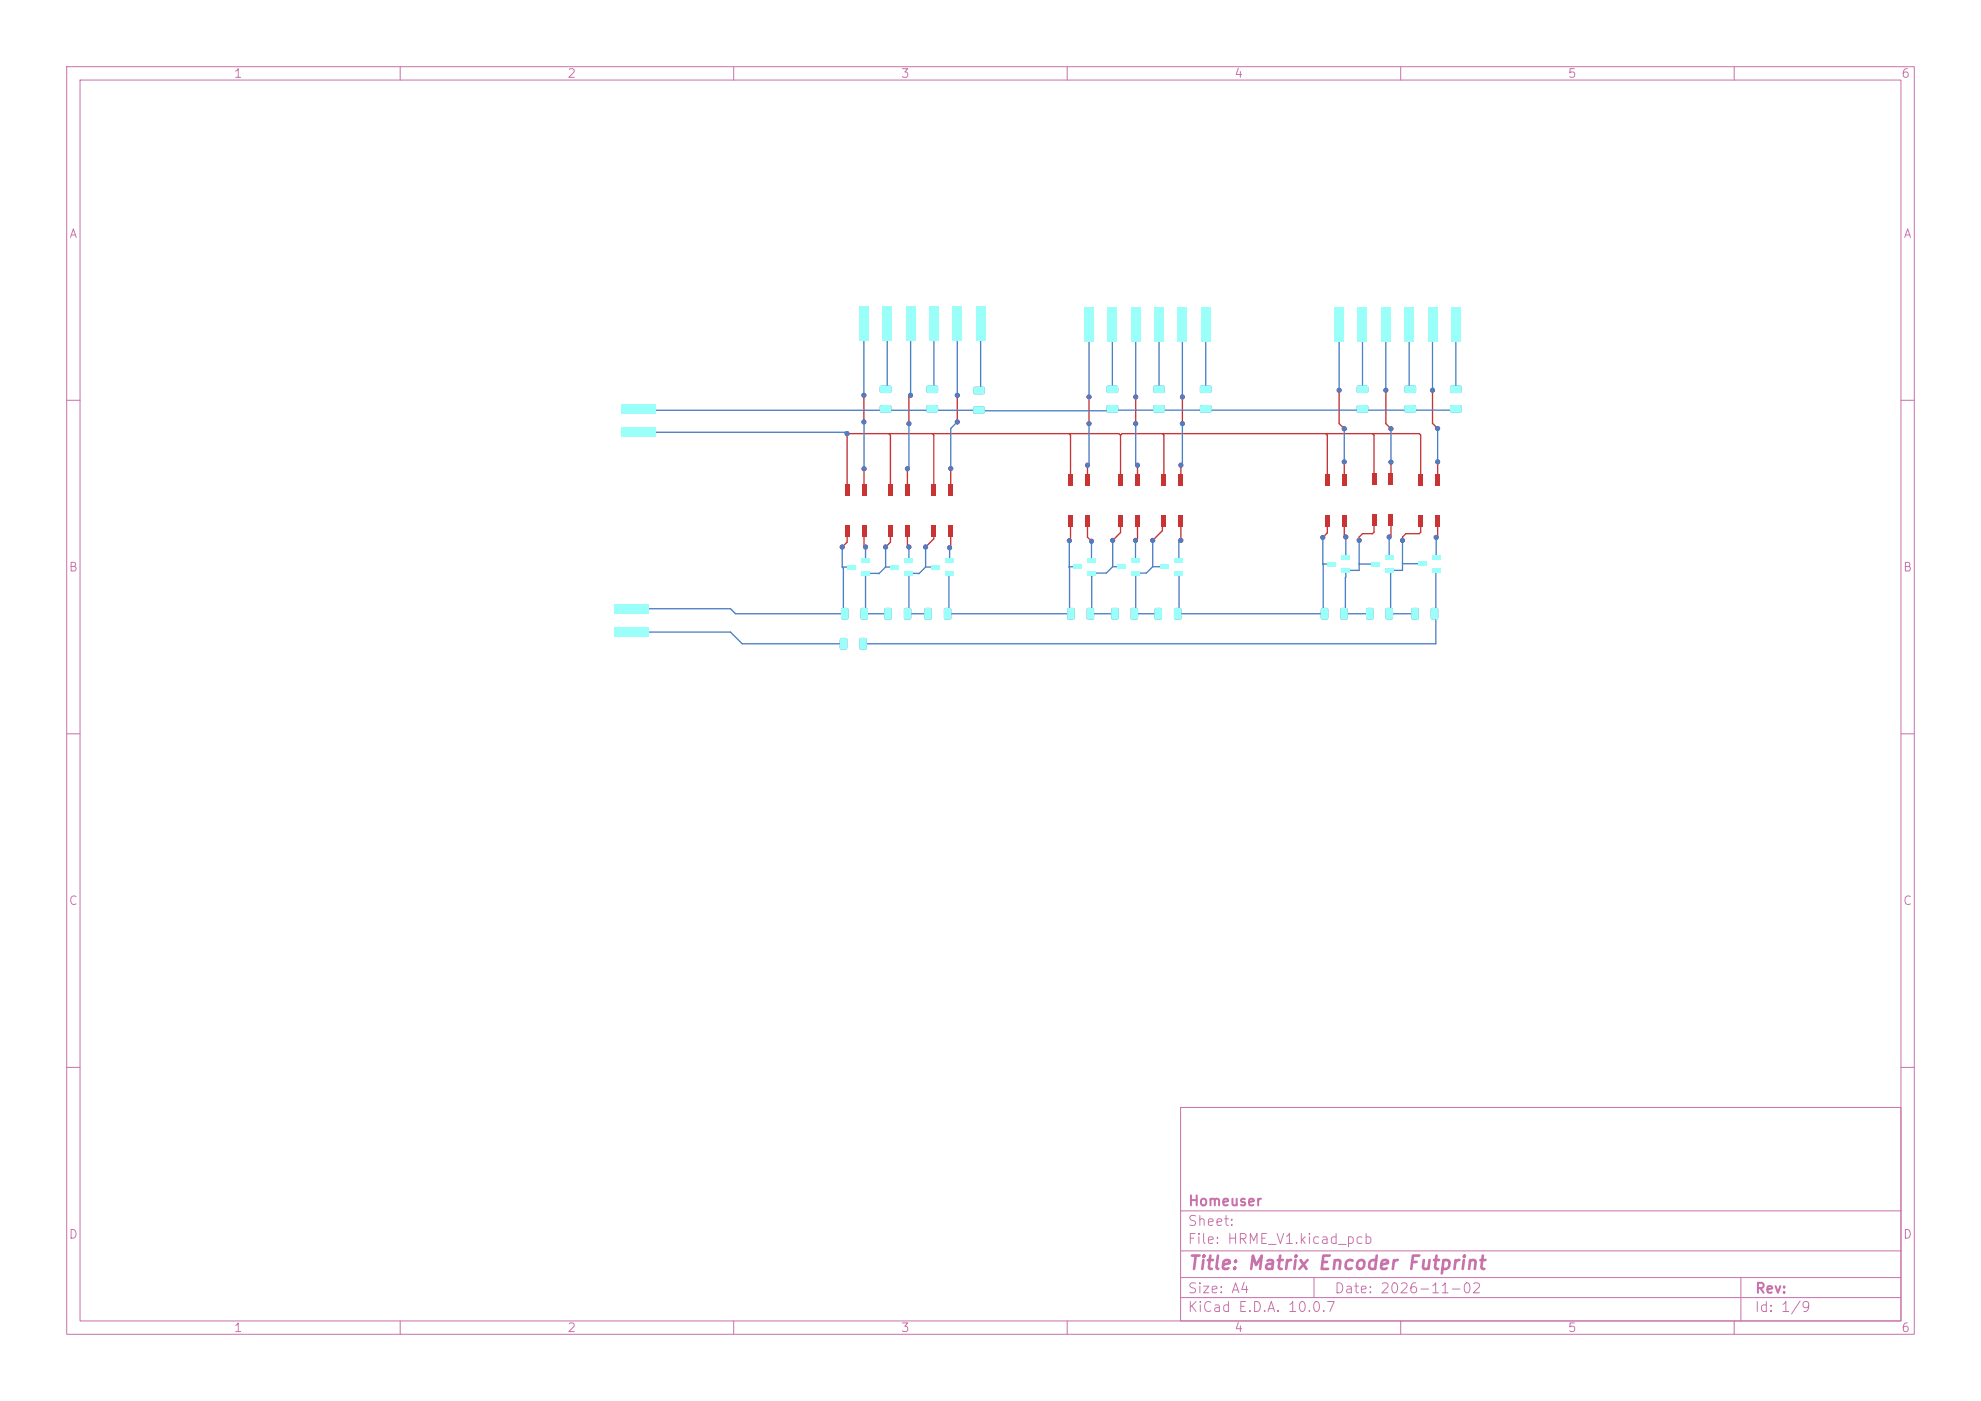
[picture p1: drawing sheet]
<svg xmlns="http://www.w3.org/2000/svg" width="297mm" height="210mm" viewBox="0 0 297 210" stroke-linecap="round" stroke-linejoin="round" font-family="sans-serif">
<defs><g id="words">
<text font-size="2" fill="#c872ab" x="178" y="190.8">Title: Matrix Encoder Futprint</text>
<g font-size="1.5" fill="#c872ab">
<text x="178" y="184.1">Sheet:</text>
<text x="178" y="181.1">Homeuser</text>
<text x="178" y="186.8">File: HRME_V1.kicad_pcb</text>
<text x="178" y="197">KiCad E.D.A. 10.0.7</text>
<text x="178" y="194.2">Size: A4</text>
<text x="200" y="194.2">Date: 2026-11-02</text>
<text x="263" y="197">Id: 1/9</text>
<text x="263" y="194.2">Rev:</text>
</g>
<g font-size="1.3" fill="#c872ab">
<text x="35" y="12">1</text>
<text x="85" y="12">2</text>
<text x="135" y="12">3</text>
<text x="185" y="12">4</text>
<text x="235" y="12">5</text>
<text x="285" y="12">6</text>
<text x="10.3" y="36">A</text>
<text x="285.3" y="36">A</text>
<text x="10.2" y="86">B</text>
<text x="285.2" y="86">B</text>
<text x="10.2" y="136">C</text>
<text x="285.2" y="136">C</text>
<text x="10.2" y="186">D</text>
<text x="285.2" y="186">D</text>
<text x="35" y="200">1</text>
<text x="85" y="200">2</text>
<text x="135" y="200">3</text>
<text x="185" y="200">4</text>
<text x="235" y="200">5</text>
<text x="285" y="200">6</text>
</g>
</g></defs>
<g fill="none" stroke="#c872ab" stroke-width=".15">
<path d="M10 10h277v190h-277zM12 12h273v186h-273zM60 10v2M110 10v2M160 10v2M210 10v2M260 10v2M10 60h2M285 60h2M10 110h2M285 110h2M10 160h2"/>
<path d="M177 166h108v32h-108zM285 160h2M60 198v2M110 198v2M160 198v2M177 194.5h108M177 191.5h108M177 187.5h108M177 181.5h108M197 191.5v3M210 198v2M260 198v2"/>
<path d="M261 191.5v6.5"/>
</g>
<g fill="#c83434">
<path d="M170.2 77.2h.7v1.8h-.7z"/>
<path d="M167.7 77.2h.6v1.8h-.6z"/>
<path d="M167.7 71.1h.6v1.7h-.6z"/>
<path d="M170.2 71.1h.7v1.7h-.7z"/>
<path d="M208.2 77.1h.7v1.8h-.7z"/>
<path d="M205.7 77.1h.6v1.8h-.6z"/>
<path d="M205.7 71h.6v1.7h-.6z"/>
<path d="M208.2 71h.7v1.7h-.7z"/>
<path d="M176.7 77.2h.7v1.8h-.7z"/>
<path d="M174.2 77.2h.6v1.8h-.6z"/>
<path d="M174.2 71.1h.6v1.7h-.6z"/>
<path d="M176.7 71.1h.7v1.7h-.7z"/>
<path d="M135.7 78.7h.7v1.8h-.7z"/>
<path d="M133.2 78.7h.6v1.8h-.6z"/>
<path d="M133.2 72.6h.6v1.7h-.6z"/>
<path d="M135.7 72.6h.7v1.7h-.7z"/>
<path d="M129.2 78.7h.7v1.8h-.7z"/>
<path d="M126.7 78.7h.6v1.8h-.6z"/>
<path d="M126.7 72.6h.6v1.7h-.6z"/>
<path d="M129.2 72.6h.7v1.7h-.7z"/>
<path d="M215.2 77.2h.7v1.8h-.7z"/>
<path d="M212.7 77.2h.6v1.8h-.6z"/>
<path d="M212.7 71.1h.6v1.7h-.6z"/>
<path d="M215.2 71.1h.7v1.7h-.7z"/>
<path d="M201.2 77.2h.7v1.8h-.7z"/>
<path d="M198.7 77.2h.6v1.8h-.6z"/>
<path d="M198.7 71.1h.6v1.7h-.6z"/>
<path d="M201.2 71.1h.7v1.7h-.7z"/>
<path d="M162.7 77.2h.7v1.8h-.7z"/>
<path d="M160.2 77.2h.6v1.8h-.6z"/>
<path d="M160.2 71.1h.6v1.7h-.6z"/>
<path d="M162.7 71.1h.7v1.7h-.7z"/>
<path d="M142.2 78.7h.7v1.8h-.7z"/>
<path d="M139.7 78.7h.6v1.8h-.6z"/>
<path d="M139.7 72.6h.6v1.7h-.6z"/>
<path d="M142.2 72.6h.7v1.7h-.7z"/>
</g>
<g fill="#c83434" stroke="#c83434" stroke-width=".15">
<circle cx="200.8" cy="58.5" r=".3"/>
<circle cx="207.8" cy="58.5" r=".3"/>
<circle cx="214.8" cy="58.5" r=".3"/>
<circle cx="215.5" cy="64.2" r=".3"/>
<circle cx="208.5" cy="64.3" r=".3"/>
<circle cx="201.5" cy="64.3" r=".3"/>
<circle cx="163.3" cy="63.5" r=".3"/>
<circle cx="170.3" cy="63.5" r=".3"/>
<circle cx="177.3" cy="63.5" r=".3"/>
<circle cx="163.3" cy="59.5" r=".3"/>
<circle cx="170.3" cy="59.5" r=".3"/>
<circle cx="177.3" cy="59.5" r=".3"/>
<circle cx="143.5" cy="63.3" r=".3"/>
<circle cx="136.3" cy="63.5" r=".3"/>
<circle cx="129.5" cy="63.3" r=".3"/>
<circle cx="129.5" cy="59.3" r=".3"/>
<circle cx="136.5" cy="59.3" r=".3"/>
<circle cx="143.5" cy="59.3" r=".3"/>
<circle cx="215.3" cy="80.6" r=".3"/>
<circle cx="208.3" cy="80.5" r=".3"/>
<circle cx="201.8" cy="80.5" r=".3"/>
<circle cx="210.3" cy="81" r=".3"/>
<circle cx="203.8" cy="81" r=".3"/>
<circle cx="198.3" cy="80.6" r=".3"/>
<circle cx="215.5" cy="69.2" r=".3"/>
<circle cx="208.5" cy="69.3" r=".3"/>
<circle cx="201.5" cy="69.2" r=".3"/>
<circle cx="177" cy="69.7" r=".3"/>
<circle cx="170.5" cy="69.7" r=".3"/>
<circle cx="163" cy="69.7" r=".3"/>
<circle cx="142.5" cy="70.2" r=".3"/>
<circle cx="136" cy="70.3" r=".3"/>
<circle cx="129.5" cy="70.3" r=".3"/>
<circle cx="127" cy="65" r=".3"/>
<circle cx="126.3" cy="82" r=".3"/>
<circle cx="129.8" cy="82" r=".3"/>
<circle cx="132.8" cy="82" r=".3"/>
<circle cx="136.3" cy="82" r=".3"/>
<circle cx="138.8" cy="82" r=".3"/>
<circle cx="142.4" cy="82.1" r=".3"/>
<circle cx="160.3" cy="81.1" r=".3"/>
<circle cx="163.6" cy="81.1" r=".3"/>
<circle cx="166.8" cy="81" r=".3"/>
<circle cx="170.2" cy="81" r=".3"/>
<circle cx="172.8" cy="81" r=".3"/>
<circle cx="177" cy="81" r=".3"/>
</g>
<g fill="none" stroke="#c83434" stroke-width=".2">
<path d="M129.5 59.3v4M136.5 59.3l-.2 .2v4M143.5 59.3v4M163.3 59.5v4M170.3 59.5v4M177.3 59.5v4M200.8 58.5v5l.7 .8M207.8 58.5v5l.7 .8M214.8 58.5v5l.7 .7M127 79.6v1.7l-.7 .7M129.5 70.3v3.1M129.5 79.6v2.2l.3 .2"/>
<path d="M133.3 65l.2 .2v8.2M133.5 79.6v1.7l-.7 .7M136 70.3v3.1M136 79.6v2.2l.3 .2M139.8 65l.2 .2v8.2M140 79.6v1.2l-1.2 1.2M142.5 70.2v3.2M142.5 79.6v2.3l-.1 .2M160.3 65l.2 .2v7.2M160.5 78.6v2.3l-.2 .2M163 69.7v2.2M163 78.6v1.9l.6 .6"/>
<path d="M168 65.2l.2-.2h44.6l.2 .2v6.7M168 65.2l-.2-.2h-40.8v8.4M168 65.2v6.7M168 78.1v1.7l-1.2 1.2M170.5 69.7v2.2M170.5 78.1v2.6l-.3 .3M174.3 65l.2 .2v6.7M174.5 78.1l-.2 .2v1.3l-1.5 1.4M177 69.7v2.2M177 78.1v2.9M198.8 65l.2 .2v6.7M199 78.1v1.8l-.7 .7"/>
<path d="M201.5 78.1v2.2l.3 .2M201.5 69.2v2.7M205.8 65l.2 .2v6.7M206 78v1.8l-.2 .2h-1.5l-.5 .5v.5M208.5 78v2.2l-.2 .3M208.5 69.2v2.7M213 78.1v1.7l-.2 .2h-2l-.5 .5v.5M215.5 78.1v2.2l-.2 .3M215.5 69.2v2.7"/>
</g>
<g fill="#4d7fc4">
<path d="M217.5 60.8l1.5-.1 .1 .3v.7l-.2 .1h-1.4l-.1-.2z"/>
<path d="M217.5 57.9l1.5-.1 .1 .2v.8l-.2 .1h-1.4l-.1-.2z"/>
<path d="M210.6 60.8l1.6-.1 .1 .3v.7l-.2 .1h-1.4l-.1-.2z"/>
<path d="M210.6 57.9l1.6-.1 .1 .2v.8l-.2 .1h-1.4l-.1-.2z"/>
<path d="M203.5 60.8l1.5-.1 .1 .3v.7l-.2 .1h-1.4l-.1-.2z"/>
<path d="M203.5 57.9l1.5-.1 .1 .2v.8l-.2 .1h-1.4l-.1-.2z"/>
<path d="M180 60.8l1.5-.1 .1 .3v.7l-.2 .1h-1.4l-.1-.2z"/>
<path d="M180 57.9l1.5-.1 .1 .2v.8l-.2 .1h-1.4l-.1-.2z"/>
<path d="M173 60.8l1.5-.1 .1 .3v.7l-.2 .1h-1.4l-.1-.2z"/>
<path d="M173 57.9l1.5-.1 .1 .2v.8l-.2 .1h-1.4l-.1-.2z"/>
<path d="M166 60.8l1.5-.1 .1 .3v.7l-.2 .1h-1.4l-.1-.2z"/>
<path d="M166 57.9l1.5-.1 .1 .2v.8l-.2 .1h-1.4l-.1-.2z"/>
<path d="M146 61l1.5-.1 .1 .3v.7l-.2 .1h-1.4l-.1-.2z"/>
<path d="M146 58h1.5l.1 .2v.7l-.2 .2h-1.4l-.1-.2z"/>
<path d="M139 60.8l1.5-.1 .1 .3v.7l-.2 .1h-1.4l-.1-.2z"/>
<path d="M139 57.9l1.5-.1 .1 .2v.8l-.2 .1h-1.4l-.1-.2z"/>
<path d="M132 60.8l1.5-.1 .1 .3v.7l-.2 .1h-1.4l-.1-.2z"/>
<path d="M132 57.9l1.5-.1 .1 .2v.8l-.2 .1h-1.4l-.1-.2z"/>
<path d="M214.6 91.2l.8-.1 .2 .2v1.3l-.1 .3h-.7l-.3-.2z"/>
<path d="M211.7 91.2l.8-.1 .2 .2v1.3l-.1 .3h-.8l-.2-.2z"/>
<path d="M207.8 91.2l.8-.1 .2 .2 .1 1.3-.2 .3h-.7l-.3-.2z"/>
<path d="M204.9 91.2l.8-.1 .2 .2v1.3l-.1 .3h-.7l-.3-.2z"/>
<path d="M201 91.2l.8-.1 .3 .2v1.3l-.2 .3h-.7l-.2-.2z"/>
<path d="M198.1 91.2l.8-.1 .2 .2v1.3l-.1 .3h-.7l-.3-.2z"/>
<path d="M169.6 91.2l.8-.1 .2 .2v1.3l-.1 .3h-.7l-.3-.2z"/>
<path d="M166.7 91.2l.8-.1 .2 .2v1.3l-.1 .3h-.8l-.2-.2z"/>
<path d="M163 91.2l.8-.1 .2 .2v1.3l-.1 .3h-.7l-.3-.2z"/>
<path d="M160.1 91.2l.8-.1 .2 .2v1.3l-.1 .3h-.8l-.2-.2z"/>
<path d="M141.6 91.2l.8-.1 .2 .2v1.3l-.1 .3h-.7l-.3-.2z"/>
<path d="M138.7 91.2l.8-.1 .2 .2v1.3l-.1 .3h-.8l-.2-.2z"/>
<path d="M135.6 91.2l.8-.1 .2 .2v1.3l-.1 .3h-.7l-.3-.2z"/>
<path d="M132.7 91.2l.8-.1 .2 .2v1.3l-.1 .3h-.8l-.2-.2z"/>
<path d="M129.1 91.2l.8-.1 .2 .2v1.3l-.1 .3h-.7l-.3-.2z"/>
<path d="M126.2 91.2l.8-.1 .2 .2v1.3l-.1 .3h-.8l-.2-.2z"/>
<path d="M128.9 95.7l.8-.1 .2 .2 .1 1.3-.2 .3h-.7l-.2-.2z"/>
<path d="M126 95.7l.8-.1 .2 .2v1.3l-.1 .3h-.7l-.3-.2z"/>
<path d="M176.1 91.2l.8-.1 .2 .2v1.3l-.1 .3h-.7l-.3-.2z"/>
<path d="M173.2 91.2l.8-.1 .2 .2v1.3l-.1 .3h-.8l-.2-.2z"/>
<path d="M92.1 94.1h5.1v1.4h-5.1z"/>
<path d="M92.1 90.6h5.1v1.4h-5.1z"/>
<path d="M146.3 46h1.4v5.1h-1.4z"/>
<path d="M142.8 46h1.4v5.1h-1.4z"/>
<path d="M139.3 46h1.4v5.1h-1.4z"/>
<path d="M135.8 46h1.4v5.1h-1.4z"/>
<path d="M132.3 46h1.4v5.1h-1.4z"/>
<path d="M128.8 46h1.4v5.1h-1.4z"/>
<path d="M174 84.7h1.3v.6h-1.3z"/>
<path d="M176.1 85.6h1.3v.6h-1.3z"/>
<path d="M176.1 83.7h1.3v.6h-1.3z"/>
<path d="M217.6 46.1h1.4v5.1h-1.4z"/>
<path d="M214.1 46.1h1.4v5.1h-1.4z"/>
<path d="M210.6 46.1h1.4v5.1h-1.4z"/>
<path d="M207.1 46.1h1.4v5.1h-1.4z"/>
<path d="M203.6 46.1h1.4v5.1h-1.4z"/>
<path d="M200.1 46.1h1.4v5.1h-1.4z"/>
<path d="M205.5 84.3h1.3v.6h-1.3z"/>
<path d="M207.6 85.2h1.3v.6h-1.3z"/>
<path d="M207.6 83.3h1.3v.6h-1.3z"/>
<path d="M180.1 46.1h1.4v5.1h-1.4z"/>
<path d="M176.6 46.1h1.4v5.1h-1.4z"/>
<path d="M173.1 46.1h1.4v5.1h-1.4z"/>
<path d="M169.6 46.1h1.4v5.1h-1.4z"/>
<path d="M166.1 46.1h1.4v5.1h-1.4z"/>
<path d="M162.6 46.1h1.4v5.1h-1.4z"/>
<path d="M127 84.7h1.3v.6h-1.3z"/>
<path d="M129.1 85.7h1.3v.6h-1.3z"/>
<path d="M129.1 83.8h1.3v.6h-1.3z"/>
<path d="M93.2 64.1h5.1v1.4h-5.1z"/>
<path d="M93.2 60.6h5.1v1.4h-5.1z"/>
<path d="M139.6 84.7h1.3v.6h-1.3z"/>
<path d="M141.7 85.7h1.3v.6h-1.3z"/>
<path d="M141.7 83.8h1.3v.6h-1.3z"/>
<path d="M212.6 84.2h1.3v.6h-1.3z"/>
<path d="M214.7 85.2h1.3v.6h-1.3z"/>
<path d="M214.7 83.3h1.3v.6h-1.3z"/>
<path d="M133.5 84.7h1.3v.6h-1.3z"/>
<path d="M135.6 85.7h1.3v.6h-1.3z"/>
<path d="M135.6 83.8h1.3v.6h-1.3z"/>
<path d="M199 84.3h1.3v.6h-1.3z"/>
<path d="M201.1 85.2h1.3v.6h-1.3z"/>
<path d="M201.1 83.3h1.3v.6h-1.3z"/>
<path d="M167.5 84.7h1.3v.6h-1.3z"/>
<path d="M169.6 85.6h1.3v.6h-1.3z"/>
<path d="M169.6 83.7h1.3v.6h-1.3z"/>
<path d="M160.9 84.7h1.3v.6h-1.3z"/>
<path d="M163 85.6h1.3v.6h-1.3z"/>
<path d="M163 83.7h1.3v.6h-1.3z"/>
</g>
<g fill="#4d7fc4" stroke="#4d7fc4" stroke-width=".15">
<circle cx="200.8" cy="58.5" r=".3"/>
<circle cx="207.8" cy="58.5" r=".3"/>
<circle cx="214.8" cy="58.5" r=".3"/>
<circle cx="215.5" cy="64.2" r=".3"/>
<circle cx="208.5" cy="64.3" r=".3"/>
<circle cx="201.5" cy="64.3" r=".3"/>
<circle cx="163.3" cy="63.5" r=".3"/>
<circle cx="170.3" cy="63.5" r=".3"/>
<circle cx="177.3" cy="63.5" r=".3"/>
<circle cx="163.3" cy="59.5" r=".3"/>
<circle cx="170.3" cy="59.5" r=".3"/>
<circle cx="177.3" cy="59.5" r=".3"/>
<circle cx="143.5" cy="63.3" r=".3"/>
<circle cx="136.3" cy="63.5" r=".3"/>
<circle cx="129.5" cy="63.3" r=".3"/>
<circle cx="129.5" cy="59.3" r=".3"/>
<circle cx="136.5" cy="59.3" r=".3"/>
<circle cx="143.5" cy="59.3" r=".3"/>
<circle cx="215.3" cy="80.6" r=".3"/>
<circle cx="208.3" cy="80.5" r=".3"/>
<circle cx="201.8" cy="80.5" r=".3"/>
<circle cx="210.3" cy="81" r=".3"/>
<circle cx="203.8" cy="81" r=".3"/>
<circle cx="198.3" cy="80.6" r=".3"/>
<circle cx="215.5" cy="69.2" r=".3"/>
<circle cx="208.5" cy="69.3" r=".3"/>
<circle cx="201.5" cy="69.2" r=".3"/>
<circle cx="177" cy="69.7" r=".3"/>
<circle cx="170.5" cy="69.7" r=".3"/>
<circle cx="163" cy="69.7" r=".3"/>
<circle cx="142.5" cy="70.2" r=".3"/>
<circle cx="136" cy="70.3" r=".3"/>
<circle cx="129.5" cy="70.3" r=".3"/>
<circle cx="127" cy="65" r=".3"/>
<circle cx="126.3" cy="82" r=".3"/>
<circle cx="129.8" cy="82" r=".3"/>
<circle cx="132.8" cy="82" r=".3"/>
<circle cx="136.3" cy="82" r=".3"/>
<circle cx="138.8" cy="82" r=".3"/>
<circle cx="142.4" cy="82.1" r=".3"/>
<circle cx="160.3" cy="81.1" r=".3"/>
<circle cx="163.6" cy="81.1" r=".3"/>
<circle cx="166.8" cy="81" r=".3"/>
<circle cx="170.2" cy="81" r=".3"/>
<circle cx="172.8" cy="81" r=".3"/>
<circle cx="177" cy="81" r=".3"/>
</g>
<g fill="none" stroke="#4d7fc4" stroke-width=".2">
<path d="M129.5 48.5v10.8M133 48.5v9.4l-.2 .3M136.5 48.5v10.8M140 48.5v9.4l-.2 .3M143.5 48.5v10.8M147 48.5v10.2l-.2 .2M163.3 48.7v10.8M166.8 48.7v9.5M170.3 48.7v10.8M173.8 48.7v9.5M177.3 48.7v10.8M180.8 48.7v9.5"/>
<path d="M200.8 48.7v9.8M204.3 48.7v9.5M207.8 48.7v9.8M211.3 48.7v9.3l.1 .2M214.8 48.7v9.8M218.3 48.7v9.5M95.7 61.3l.2 .2 70.3 .1 .1-.1h52M95.7 64.8h31.1l.2 .2M129.5 63.3h.1M129.5 63.3v7M136.3 63.5v6.5l-.3 .3M143.5 63.3l-1 .9v6"/>
<path d="M163.3 63.5v6l-.3 .2M170.3 63.5v6l.2 .2M177.3 63.5v6l-.3 .2M201.5 64.3v4.9M208.5 64.3v5M215.5 64.2v5M94.6 94.8h14.9l1.8 1.7h15M126.3 85l.1 .2v6.8h-16.1l-.8-.7h-14.9M126.3 82v3M126.3 85h1.4M129.8 82v2.1M132.8 85l-1 1h-2v6h3.1"/>
<path d="M132.8 82v3M132.8 85h1.4M136.3 82v2.1M138.8 85l-1 1h-1.5v6h2.6M138.8 82v3M138.8 85h1.5M142.3 82l.1 .1v2M142.4 86l-.1 .1v5.9h18.1M160.3 81.1v3.9M160.3 85h1.2M160.3 85l.1 7M163.6 81.1v2.9"/>
<path d="M163.8 92h3.1M166.8 85l-.9 .9h-2.3l.1 6.1M166.8 81v4M166.8 85h1.3M170.2 81v3M170.3 85.9v6.1h3.1M172.8 81v4M172.8 85l-.9 .9h-1.7M172.8 85h1.8M177 81l-.3 .3v2.7M198.3 84.6l.1 7.4h-21.6v-6.1M198.3 84.6h1.4"/>
<path d="M198.3 80.6v3.9M198.3 84.5v.1M201.8 80.5v3.1M203.8 81v4.5h-2l-.1 6.5h3.5M203.8 84.5l2.4 .1M208.3 80.5v3.1M210.3 81v4.5h-2l.2 .2v6.3h3.4M210.3 84.5h2.9M215.3 85.5v11h-85.7M215.3 80.6v3"/>
</g>
<g fill="#9afff8">
<path d="M217.5 60.8l1.5-.1 .1 .3v.7l-.2 .1h-1.4l-.1-.2z"/>
<path d="M217.5 57.9l1.5-.1 .1 .2v.8l-.2 .1h-1.4l-.1-.2z"/>
<path d="M210.6 60.8l1.6-.1 .1 .3v.7l-.2 .1h-1.4l-.1-.2z"/>
<path d="M210.6 57.9l1.6-.1 .1 .2v.8l-.2 .1h-1.4l-.1-.2z"/>
<path d="M203.5 60.8l1.5-.1 .1 .3v.7l-.2 .1h-1.4l-.1-.2z"/>
<path d="M203.5 57.9l1.5-.1 .1 .2v.8l-.2 .1h-1.4l-.1-.2z"/>
<path d="M180 60.8l1.5-.1 .1 .3v.7l-.2 .1h-1.4l-.1-.2z"/>
<path d="M180 57.9l1.5-.1 .1 .2v.8l-.2 .1h-1.4l-.1-.2z"/>
<path d="M173 60.8l1.5-.1 .1 .3v.7l-.2 .1h-1.4l-.1-.2z"/>
<path d="M173 57.9l1.5-.1 .1 .2v.8l-.2 .1h-1.4l-.1-.2z"/>
<path d="M166 60.8l1.5-.1 .1 .3v.7l-.2 .1h-1.4l-.1-.2z"/>
<path d="M166 57.9l1.5-.1 .1 .2v.8l-.2 .1h-1.4l-.1-.2z"/>
<path d="M146 61l1.5-.1 .1 .3v.7l-.2 .1h-1.4l-.1-.2z"/>
<path d="M146 58h1.5l.1 .2v.7l-.2 .2h-1.4l-.1-.2z"/>
<path d="M139 60.8l1.5-.1 .1 .3v.7l-.2 .1h-1.4l-.1-.2z"/>
<path d="M139 57.9l1.5-.1 .1 .2v.8l-.2 .1h-1.4l-.1-.2z"/>
<path d="M132 60.8l1.5-.1 .1 .3v.7l-.2 .1h-1.4l-.1-.2z"/>
<path d="M132 57.9l1.5-.1 .1 .2v.8l-.2 .1h-1.4l-.1-.2z"/>
<path d="M214.6 91.2l.8-.1 .2 .2v1.3l-.1 .3h-.7l-.3-.2z"/>
<path d="M211.7 91.2l.8-.1 .2 .2v1.3l-.1 .3h-.8l-.2-.2z"/>
<path d="M207.8 91.2l.8-.1 .2 .2 .1 1.3-.2 .3h-.7l-.3-.2z"/>
<path d="M204.9 91.2l.8-.1 .2 .2v1.3l-.1 .3h-.7l-.3-.2z"/>
<path d="M201 91.2l.8-.1 .3 .2v1.3l-.2 .3h-.7l-.2-.2z"/>
<path d="M198.1 91.2l.8-.1 .2 .2v1.3l-.1 .3h-.7l-.3-.2z"/>
<path d="M169.6 91.2l.8-.1 .2 .2v1.3l-.1 .3h-.7l-.3-.2z"/>
<path d="M166.7 91.2l.8-.1 .2 .2v1.3l-.1 .3h-.8l-.2-.2z"/>
<path d="M163 91.2l.8-.1 .2 .2v1.3l-.1 .3h-.7l-.3-.2z"/>
<path d="M160.1 91.2l.8-.1 .2 .2v1.3l-.1 .3h-.8l-.2-.2z"/>
<path d="M141.6 91.2l.8-.1 .2 .2v1.3l-.1 .3h-.7l-.3-.2z"/>
<path d="M138.7 91.2l.8-.1 .2 .2v1.3l-.1 .3h-.8l-.2-.2z"/>
<path d="M135.6 91.2l.8-.1 .2 .2v1.3l-.1 .3h-.7l-.3-.2z"/>
<path d="M132.7 91.2l.8-.1 .2 .2v1.3l-.1 .3h-.8l-.2-.2z"/>
<path d="M129.1 91.2l.8-.1 .2 .2v1.3l-.1 .3h-.7l-.3-.2z"/>
<path d="M126.2 91.2l.8-.1 .2 .2v1.3l-.1 .3h-.8l-.2-.2z"/>
<path d="M128.9 95.7l.8-.1 .2 .2 .1 1.3-.2 .3h-.7l-.2-.2z"/>
<path d="M126 95.7l.8-.1 .2 .2v1.3l-.1 .3h-.7l-.3-.2z"/>
<path d="M176.1 91.2l.8-.1 .2 .2v1.3l-.1 .3h-.7l-.3-.2z"/>
<path d="M173.2 91.2l.8-.1 .2 .2v1.3l-.1 .3h-.8l-.2-.2z"/>
<path d="M92.1 94.1h5.1v1.4h-5.1z"/>
<path d="M92.1 90.6h5.1v1.4h-5.1z"/>
<path d="M146.3 46h1.4v5.1h-1.4z"/>
<path d="M142.8 46h1.4v5.1h-1.4z"/>
<path d="M139.3 46h1.4v5.1h-1.4z"/>
<path d="M135.8 46h1.4v5.1h-1.4z"/>
<path d="M132.3 46h1.4v5.1h-1.4z"/>
<path d="M128.8 46h1.4v5.1h-1.4z"/>
<path d="M174 84.7h1.3v.6h-1.3z"/>
<path d="M176.1 85.6h1.3v.6h-1.3z"/>
<path d="M176.1 83.7h1.3v.6h-1.3z"/>
<path d="M217.6 46.1h1.4v5.1h-1.4z"/>
<path d="M214.1 46.1h1.4v5.1h-1.4z"/>
<path d="M210.6 46.1h1.4v5.1h-1.4z"/>
<path d="M207.1 46.1h1.4v5.1h-1.4z"/>
<path d="M203.6 46.1h1.4v5.1h-1.4z"/>
<path d="M200.1 46.1h1.4v5.1h-1.4z"/>
<path d="M205.5 84.3h1.3v.6h-1.3z"/>
<path d="M207.6 85.2h1.3v.6h-1.3z"/>
<path d="M207.6 83.3h1.3v.6h-1.3z"/>
<path d="M180.1 46.1h1.4v5.1h-1.4z"/>
<path d="M176.6 46.1h1.4v5.1h-1.4z"/>
<path d="M173.1 46.1h1.4v5.1h-1.4z"/>
<path d="M169.6 46.1h1.4v5.1h-1.4z"/>
<path d="M166.1 46.1h1.4v5.1h-1.4z"/>
<path d="M162.6 46.1h1.4v5.1h-1.4z"/>
<path d="M127 84.7h1.3v.6h-1.3z"/>
<path d="M129.1 85.7h1.3v.6h-1.3z"/>
<path d="M129.1 83.8h1.3v.6h-1.3z"/>
<path d="M93.2 64.1h5.1v1.4h-5.1z"/>
<path d="M93.2 60.6h5.1v1.4h-5.1z"/>
<path d="M139.6 84.7h1.3v.6h-1.3z"/>
<path d="M141.7 85.7h1.3v.6h-1.3z"/>
<path d="M141.7 83.8h1.3v.6h-1.3z"/>
<path d="M212.6 84.2h1.3v.6h-1.3z"/>
<path d="M214.7 85.2h1.3v.6h-1.3z"/>
<path d="M214.7 83.3h1.3v.6h-1.3z"/>
<path d="M133.5 84.7h1.3v.6h-1.3z"/>
<path d="M135.6 85.7h1.3v.6h-1.3z"/>
<path d="M135.6 83.8h1.3v.6h-1.3z"/>
<path d="M199 84.3h1.3v.6h-1.3z"/>
<path d="M201.1 85.2h1.3v.6h-1.3z"/>
<path d="M201.1 83.3h1.3v.6h-1.3z"/>
<path d="M167.5 84.7h1.3v.6h-1.3z"/>
<path d="M169.6 85.6h1.3v.6h-1.3z"/>
<path d="M169.6 83.7h1.3v.6h-1.3z"/>
<path d="M160.9 84.7h1.3v.6h-1.3z"/>
<path d="M163 85.6h1.3v.6h-1.3z"/>
<path d="M163 83.7h1.3v.6h-1.3z"/>
</g>
<use href="#words"/>
</svg>
